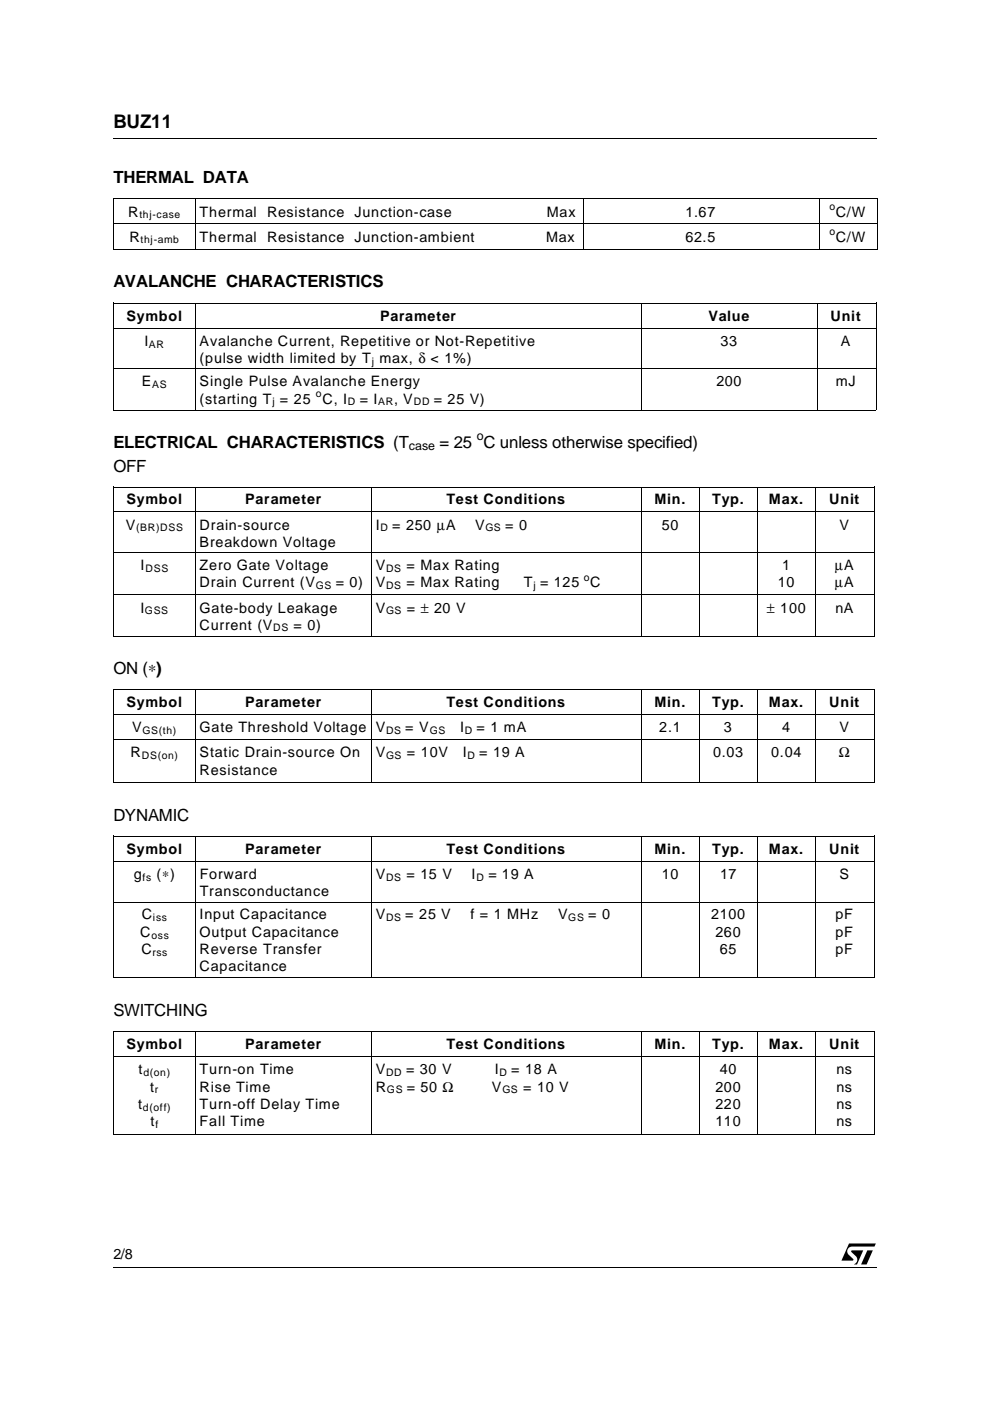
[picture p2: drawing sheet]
<svg xmlns="http://www.w3.org/2000/svg" width="210mm" height="297mm" viewBox="0 0 210 297" stroke-linecap="round" stroke-linejoin="round" font-family="sans-serif">
<defs><g id="words">
<text font-size="4" x="24" y="27.2">BUZ11</text>
<g font-size="3.6">
<text x="24" y="38.8">THERMAL DATA</text>
<text x="24" y="60.9">AVALANCHE CHARACTERISTICS</text>
<text x="24" y="95">ELECTRICAL CHARACTERISTICS (T</text>
<text x="93.2" y="95">= 25 C unless otherwise specified)</text>
<text x="24" y="100">OFF</text>
<text x="24" y="143">ON (∗)</text>
<text x="24" y="174.1">DYNAMIC</text>
<text x="24" y="215.4">SWITCHING</text>
</g>
<g font-size="3">
<text x="27.2" y="46">R</text>
<text x="42.3" y="46">Thermal</text>
<text x="56.6" y="46">Resistance Junction-case</text>
<text x="115.9" y="46">Max</text>
<text x="145.3" y="46">1.67</text>
<text x="177.2" y="46">C/W</text>
<text x="27.4" y="51.2">R</text>
<text x="42.3" y="51.2">Thermal</text>
<text x="56.6" y="51.2">Resistance Junction-ambient</text>
<text x="115.8" y="51.2">Max</text>
<text x="145.3" y="51.2">62.5</text>
<text x="177.2" y="51.2">C/W</text>
<text x="26.8" y="68">Symbol</text>
<text x="80.6" y="68">Parameter</text>
<text x="150.2" y="68">Value</text>
<text x="176.1" y="68">Unit</text>
<text x="30.6" y="73.3">I</text>
<text x="42.3" y="73.3">Avalanche Current, Repetitive or Not-Repetitive</text>
<text x="42.3" y="77">(pulse width limited by T max, δ &lt; 1%)</text>
<text x="152.7" y="73.3">33</text>
<text x="178.3" y="73.3">A</text>
<text x="30.1" y="81.9">E</text>
<text x="42.3" y="81.9">Single Pulse Avalanche Energy</text>
<text x="151.9" y="81.9">200</text>
<text x="177.2" y="81.9">mJ</text>
<text x="42.3" y="85.6">(starting T = 25</text>
<text x="68.4" y="85.6">C, I</text>
<text x="76.3" y="85.6">= I</text>
<text x="83.6" y="85.6">, V</text>
<text x="91.9" y="85.6">= 25 V)</text>
<text x="26.8" y="106.9">Symbol</text>
<text x="52" y="106.9">Parameter</text>
<text x="94.6" y="106.9">Test Conditions</text>
<text x="138.7" y="106.9">Min.</text>
<text x="151" y="106.9">Typ.</text>
<text x="163" y="106.9">Max.</text>
<text x="175.8" y="106.9">Unit</text>
<text x="26.7" y="112.3">V</text>
<text x="42.3" y="112.3">Drain-source</text>
<text x="79.7" y="112.3">I</text>
<text x="83.1" y="112.3">= 250 µA</text>
<text x="100.8" y="112.3">V</text>
<text x="107.1" y="112.3">= 0</text>
<text x="140.3" y="112.3">50</text>
<text x="178" y="112.3">V</text>
<text x="42.3" y="116">Breakdown Voltage</text>
<text x="29.8" y="120.9">I</text>
<text x="42.3" y="120.9">Zero Gate Voltage</text>
<text x="42.3" y="124.5">Drain Current (V</text>
<text x="71.2" y="124.5">= 0)</text>
<text x="79.7" y="124.5">V</text>
<text x="79.7" y="120.9">V</text>
<text x="86.2" y="120.9">= Max Rating</text>
<text x="86.2" y="124.5">= Max Rating</text>
<text x="111.1" y="124.5">T = 125</text>
<text x="125.1" y="124.5">C</text>
<text x="164.9" y="124.5">10</text>
<text x="165.9" y="120.9">1</text>
<text x="177" y="120.9">µA</text>
<text x="177" y="124.5">µA</text>
<text x="29.8" y="129.9">I</text>
<text x="42.3" y="129.9">Gate-body Leakage</text>
<text x="79.7" y="129.9">V</text>
<text x="86.3" y="129.9">= ± 20 V</text>
<text x="162.6" y="129.9">± 100</text>
<text x="177.1" y="129.9">nA</text>
<text x="42.3" y="133.5">Current (V</text>
<text x="62.2" y="133.5">= 0)</text>
<text x="26.8" y="150">Symbol</text>
<text x="52" y="150">Parameter</text>
<text x="94.6" y="150">Test Conditions</text>
<text x="138.7" y="150">Min.</text>
<text x="151" y="150">Typ.</text>
<text x="163" y="150">Max.</text>
<text x="175.8" y="150">Unit</text>
<text x="28" y="155.3">V</text>
<text x="42.3" y="155.3">Gate Threshold Voltage V</text>
<text x="85.9" y="155.3">= V</text>
<text x="97.5" y="155.3">I</text>
<text x="101" y="155.3">= 1 mA</text>
<text x="139.8" y="155.3">2.1</text>
<text x="153.5" y="155.3">3</text>
<text x="165.9" y="155.3">4</text>
<text x="178" y="155.3">V</text>
<text x="27.7" y="160.5">R</text>
<text x="42.3" y="160.5">Static Drain-source On</text>
<text x="79.7" y="160.5">V</text>
<text x="86.3" y="160.5">= 10V</text>
<text x="98.1" y="160.5">I</text>
<text x="101.6" y="160.5">= 19 A</text>
<text x="151.2" y="160.5">0.03</text>
<text x="163.5" y="160.5">0.04</text>
<text x="177.9" y="160.5">Ω</text>
<text x="42.3" y="164.2">Resistance</text>
<text x="26.8" y="181">Symbol</text>
<text x="52" y="181">Parameter</text>
<text x="94.6" y="181">Test Conditions</text>
<text x="138.7" y="181">Min.</text>
<text x="151" y="181">Typ.</text>
<text x="163" y="181">Max.</text>
<text x="175.8" y="181">Unit</text>
<text x="28.4" y="186.3">g</text>
<text x="33.2" y="186.3">(∗)</text>
<text x="42.3" y="186.3">Forward</text>
<text x="42.3" y="190.1">Transconductance</text>
<text x="79.7" y="186.3">V</text>
<text x="86.2" y="186.3">= 15 V</text>
<text x="100" y="186.3">I</text>
<text x="103.5" y="186.3">= 19 A</text>
<text x="140.3" y="186.3">10</text>
<text x="152.7" y="186.3">17</text>
<text x="178" y="186.3">S</text>
<text x="30.1" y="194.9">C</text>
<text x="42.3" y="194.9">Input Capacitance</text>
<text x="79.7" y="194.9">V</text>
<text x="85.9" y="194.9">= 25 V</text>
<text x="99.7" y="194.9">f = 1 MHz</text>
<text x="118.3" y="194.9">V</text>
<text x="124.7" y="194.9">= 0</text>
<text x="150.8" y="194.9">2100</text>
<text x="177.1" y="194.9">pF</text>
<text x="29.7" y="198.6">C</text>
<text x="30" y="202.3">C</text>
<text x="42.3" y="198.6">Output Capacitance</text>
<text x="42.3" y="202.3">Reverse Transfer</text>
<text x="151.7" y="198.6">260</text>
<text x="152.7" y="202.3">65</text>
<text x="177.1" y="198.6">pF</text>
<text x="177.1" y="202.3">pF</text>
<text x="42.3" y="206">Capacitance</text>
<text x="26.8" y="222.4">Symbol</text>
<text x="29.4" y="227.7">t</text>
<text x="42.3" y="227.7">Turn-on Time</text>
<text x="52" y="222.4">Parameter</text>
<text x="79.7" y="227.7">V</text>
<text x="86.1" y="227.7">= 30 V</text>
<text x="94.6" y="222.4">Test Conditions</text>
<text x="104.9" y="227.7">I</text>
<text x="108.4" y="227.7">= 18 A</text>
<text x="138.7" y="222.4">Min.</text>
<text x="151" y="222.4">Typ.</text>
<text x="152.7" y="227.7">40</text>
<text x="163" y="222.4">Max.</text>
<text x="175.8" y="222.4">Unit</text>
<text x="177.4" y="227.7">ns</text>
<text x="31.8" y="231.5">t</text>
<text x="42.3" y="231.5">Rise Time</text>
<text x="79.7" y="231.5">R</text>
<text x="86.3" y="231.5">= 50 Ω</text>
<text x="104.3" y="231.5">V</text>
<text x="110.9" y="231.5">= 10 V</text>
<text x="151.7" y="231.5">200</text>
<text x="177.4" y="231.5">ns</text>
<text x="29.3" y="235.1">t</text>
<text x="31.9" y="238.8">t</text>
<text x="42.3" y="235.1">Turn-off Delay Time</text>
<text x="42.3" y="238.8">Fall Time</text>
<text x="151.7" y="235.1">220</text>
<text x="151.7" y="238.8">110</text>
<text x="177.4" y="235.1">ns</text>
<text x="177.4" y="238.8">ns</text>
<text x="24" y="266.9">2/8</text>
</g>
<g font-size="2.6">
<text x="86.7" y="95.3">case</text>
<text x="101.1" y="93.3">o</text>
</g>
<g font-size="2.2">
<text x="29.5" y="46.3">thj-case</text>
<text x="175.9" y="44.5">o</text>
<text x="29.8" y="51.5">thj-amb</text>
<text x="175.9" y="49.7">o</text>
<text x="31.6" y="73.7">AR</text>
<text x="78.8" y="77.3">j</text>
<text x="32.3" y="82.2">AS</text>
<text x="57.7" y="86">j</text>
<text x="67" y="84.2">o</text>
<text x="73.7" y="86">D</text>
<text x="80.2" y="86">AR</text>
<text x="87.7" y="86">DD</text>
<text x="28.9" y="112.6">(BR)DSS</text>
<text x="80.7" y="112.6">D</text>
<text x="103" y="112.6">GS</text>
<text x="30.8" y="121.3">DSS</text>
<text x="67" y="124.9">GS</text>
<text x="81.9" y="121.3">DS</text>
<text x="81.9" y="124.9">DS</text>
<text x="113.1" y="124.9">j</text>
<text x="123.8" y="123.1">o</text>
<text x="30.7" y="130.2">GSS</text>
<text x="81.9" y="130.2">GS</text>
<text x="57.9" y="133.9">DS</text>
<text x="30.2" y="155.6">GS(th)</text>
<text x="81.9" y="155.6">DS</text>
<text x="91.1" y="155.6">GS</text>
<text x="98.6" y="155.6">D</text>
<text x="30.1" y="160.9">DS(on)</text>
<text x="81.9" y="160.9">GS</text>
<text x="99.1" y="160.9">D</text>
<text x="30.2" y="186.7">fs</text>
<text x="81.9" y="186.7">DS</text>
<text x="101" y="186.7">D</text>
<text x="32.4" y="195.3">iss</text>
<text x="81.9" y="195.3">DS</text>
<text x="120.5" y="195.3">GS</text>
<text x="32.1" y="199">oss</text>
<text x="32.3" y="202.6">rss</text>
<text x="30.4" y="228.1">d(on)</text>
<text x="32.9" y="231.8">r</text>
<text x="81.9" y="228.1">DD</text>
<text x="82" y="231.8">GS</text>
<text x="105.9" y="228.1">D</text>
<text x="106.5" y="231.8">GS</text>
<text x="30.3" y="235.5">d(off)</text>
<text x="32.9" y="239.1">f</text>
</g>
</g></defs>
<g fill="none" stroke="#000" stroke-width=".21">
<path d="M24 29.3h161.9M24 42.1h162.1M24.1 47.5h161.9M24.1 42.1v10.8M41.5 42.1v10.7M123.7 42.1v10.7M173.7 42.1v10.7M186.1 42.1v10.8h-162.1M24 64.2h161.8M24.1 69.6h161.7M24.1 78.1h161.7M24.1 64.2v22.7"/>
<path d="M41.5 64.2v22.7M136 64.2v22.7M173.3 64.2v22.7M185.8 64.2v22.7h-161.8M24 103.3h161.5M24.1 108.5h161.3M24.1 117.2h161.3M24.1 103.2v31.7M41.5 103.3v31.5M78.8 103.3v31.5M136 103.3v31.5M148.3 103.3v31.5"/>
<path d="M160.7 103.3v31.5M173 103.3v31.5M185.5 103.2v31.7h-161.5M24.1 126.1h161.3M24 146.2h161.5M24.1 151.5h161.3M24.1 156.8h161.3M24.1 146.1v19.8M41.5 146.3v19.5M78.8 146.3v19.5M136 146.3v19.5M148.3 146.3v19.5"/>
<path d="M160.7 146.3v19.5M173 146.3v19.5M185.5 146.1v19.8h-161.5M24 177.3h161.5M24.1 177.2v30.1M41.5 177.4v29.8M78.8 177.4v29.8M136 177.4v29.8M148.3 177.4v29.8M160.7 177.4v29.8M173 177.4v29.8M185.5 177.2v30.1h-161.5"/>
<path d="M24.1 182.6h161.3M24.1 191.2h161.3M24 218.7h161.5M24.1 218.6v21.9M41.5 218.8v21.7M78.8 218.8v21.7M136 218.8v21.7M148.3 218.8v21.7M160.7 218.8v21.7M173 218.8v21.7M185.5 218.6v21.9h-161.5M24.1 224h161.3"/>
<path d="M24 268.8h161.8"/>
</g>
<path d="M180.5 265.2l2.5-.1-1.3 3h-.6a1.05 1.05 0 0 0 .4-1.7l-1-1zM183.9 265.1h1.2l-1.4 3h-1.1zM180 263.6h5.7l-.3 .7h-4.7a1.01 1.01 0 0 0-1 .6 1.01 1.01 0 0 0 .3 1.2l.9 .9v.2l-2.5 .1z" fill="#000"/>
<use href="#words"/>
</svg>
